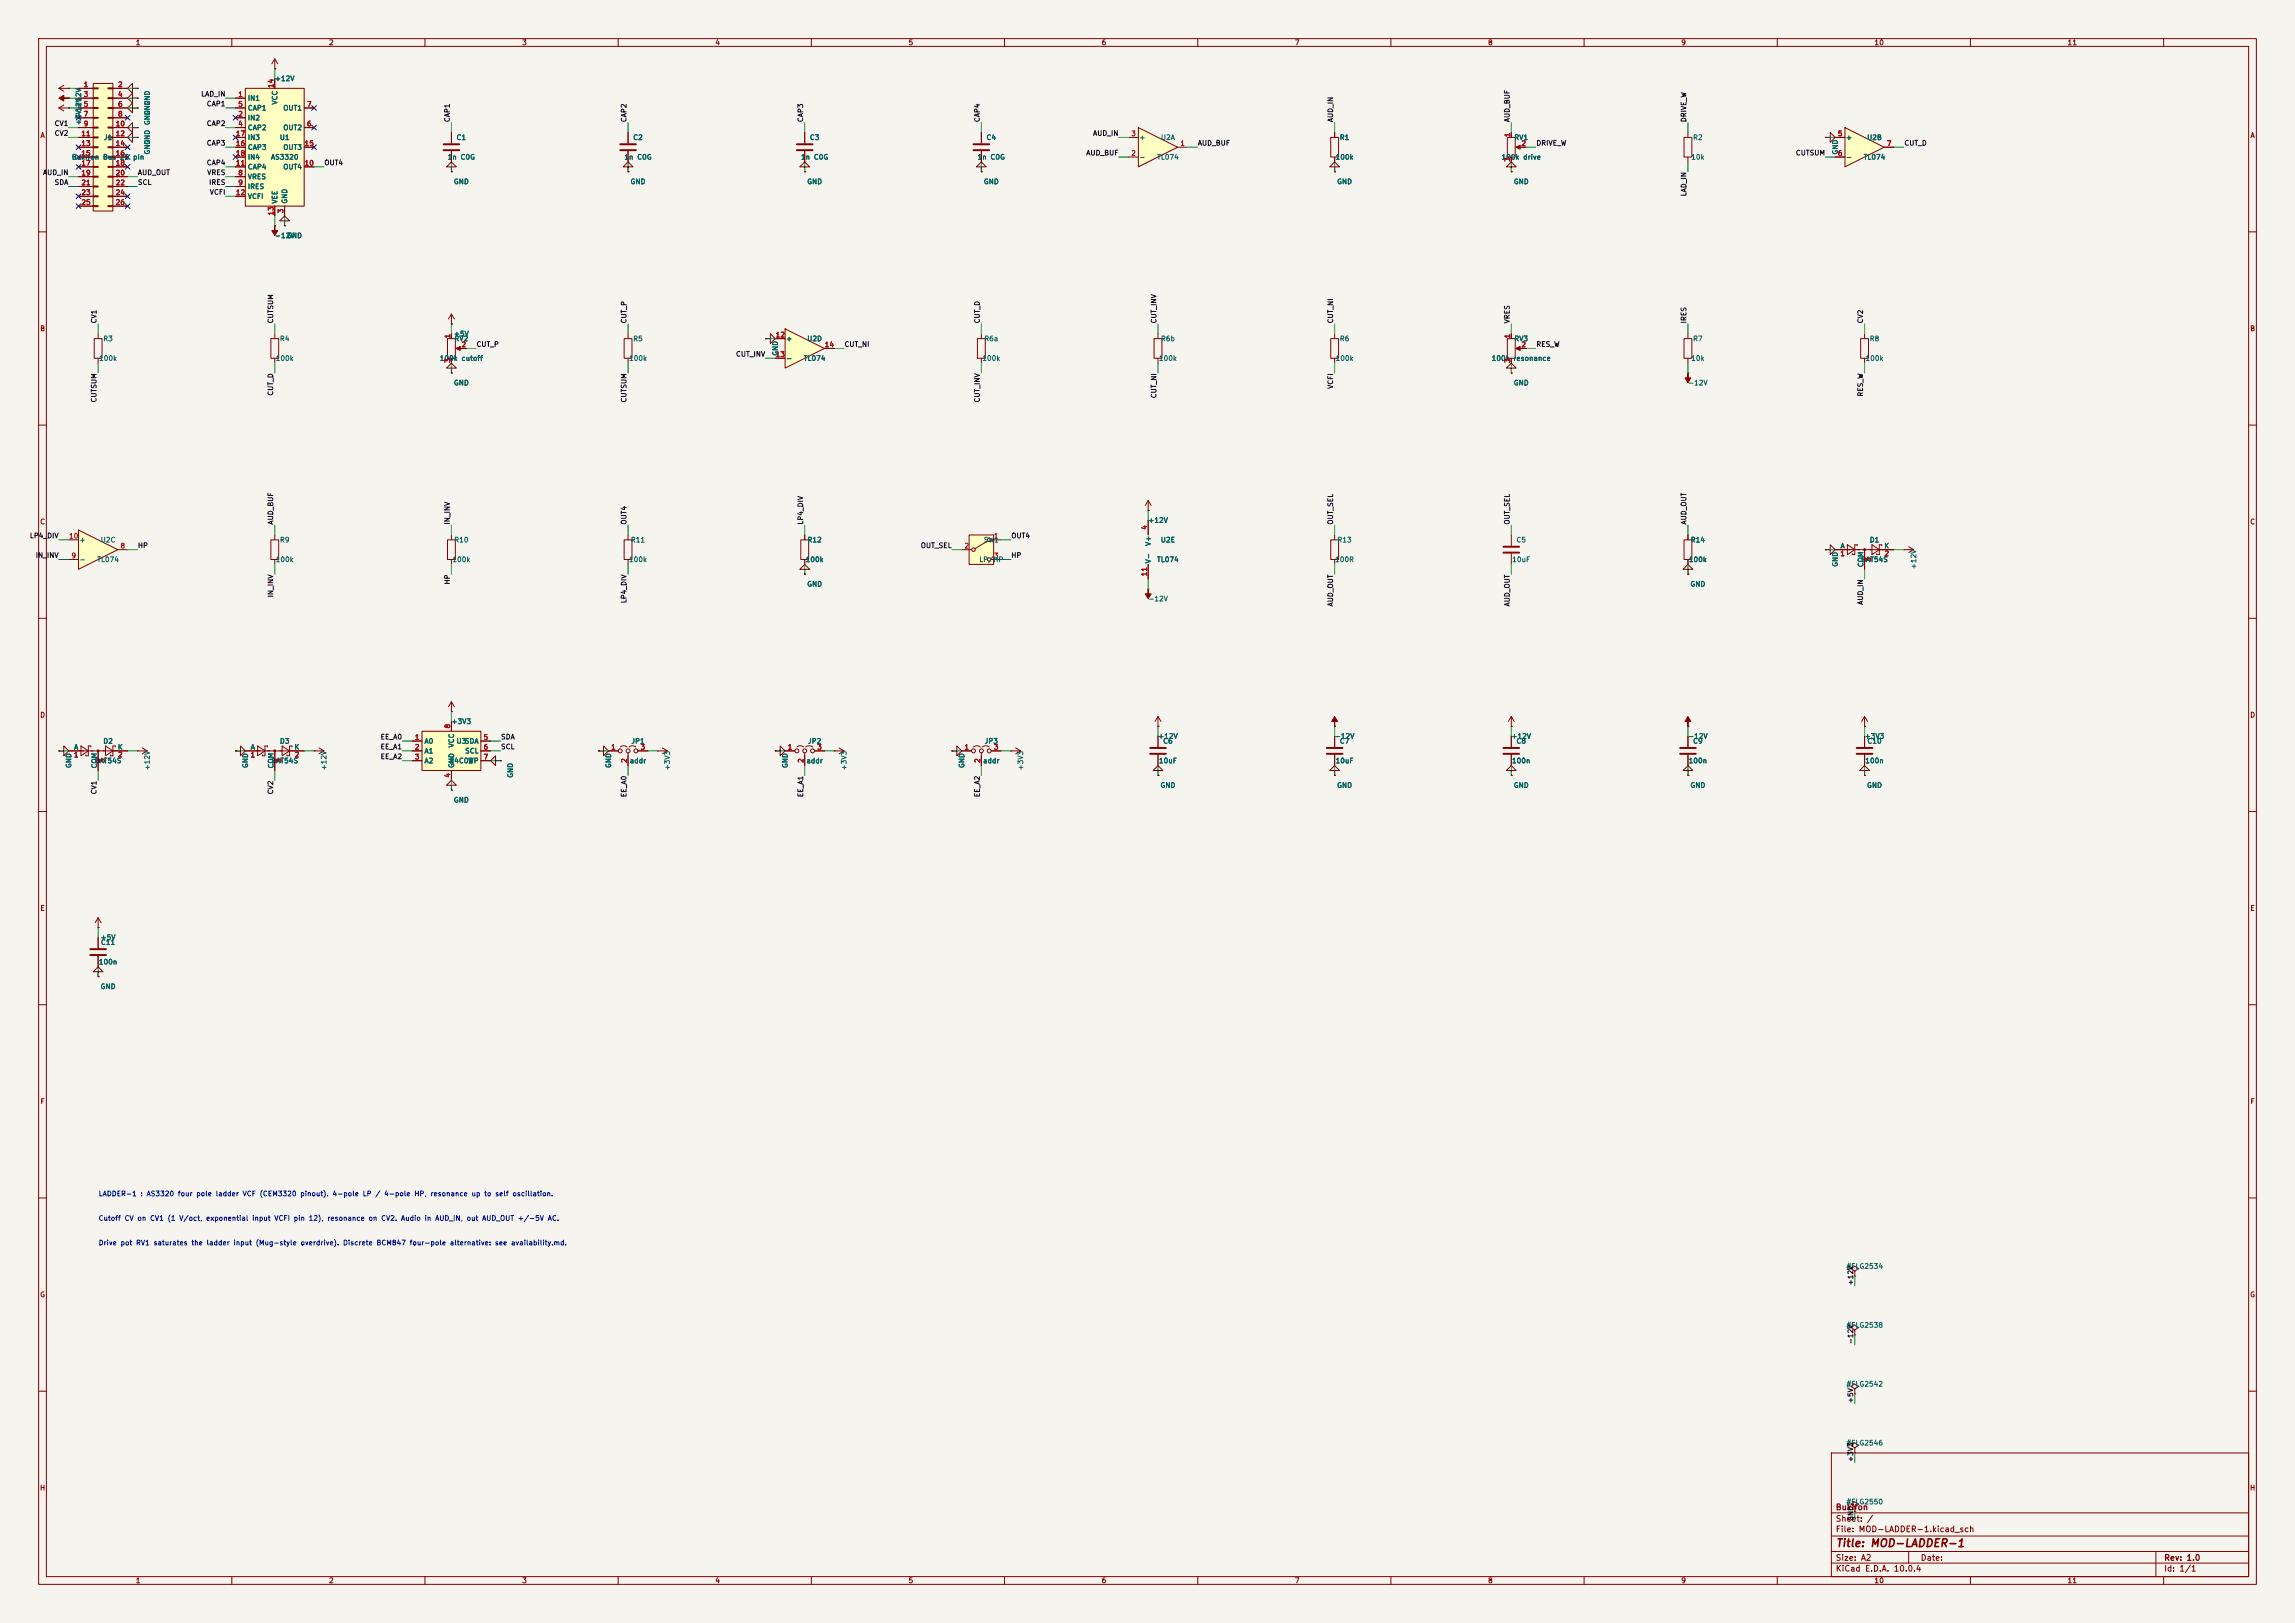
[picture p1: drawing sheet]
<svg xmlns="http://www.w3.org/2000/svg" width="594mm" height="420mm" viewBox="0 0 594 420" stroke-linecap="round" stroke-linejoin="round" font-family="sans-serif">
<defs><g id="words">
<text font-size="2" fill="#840000" x="475" y="400.8">Title: MOD-LADDER-1</text>
<g font-size="1.5" fill="#840000">
<text x="475" y="394.1">Sheet: /</text>
<text x="475" y="391.1">Bukifon</text>
<text x="475" y="396.8">File: MOD-LADDER-1.kicad_sch</text>
<text x="475" y="407">KiCad E.D.A. 10.0.4</text>
<text x="475" y="404.2">Size: A2</text>
<text x="497" y="404.2">Date:</text>
<text x="560" y="404.2">Rev: 1.0</text>
<text x="560" y="407">Id: 1/1</text>
</g>
<g font-size="1.3" fill="#840000">
<text x="35" y="12">1</text>
<text x="85" y="12">2</text>
<text x="135" y="12">3</text>
<text x="185" y="12">4</text>
<text x="235" y="12">5</text>
<text x="285" y="12">6</text>
<text x="335" y="12">7</text>
<text x="385" y="12">8</text>
<text x="435" y="12">9</text>
<text x="485" y="12">10</text>
<text x="535" y="12">11</text>
<text x="10.3" y="36">A</text>
<text x="582.3" y="36">A</text>
<text x="10.3" y="86">B</text>
<text x="582.3" y="86">B</text>
<text x="10.3" y="136">C</text>
<text x="582.3" y="136">C</text>
<text x="10.3" y="186">D</text>
<text x="582.3" y="186">D</text>
<text x="10.3" y="236">E</text>
<text x="582.3" y="236">E</text>
<text x="10.3" y="286">F</text>
<text x="582.3" y="286">F</text>
<text x="10.3" y="336">G</text>
<text x="582.3" y="336">G</text>
<text x="10.2" y="386">H</text>
<text x="582.2" y="386">H</text>
<text x="35" y="410">1</text>
<text x="85" y="410">2</text>
<text x="135" y="410">3</text>
<text x="185" y="410">4</text>
<text x="235" y="410">5</text>
<text x="285" y="410">6</text>
<text x="335" y="410">7</text>
<text x="385" y="410">8</text>
<text x="435" y="410">9</text>
<text x="485" y="410">10</text>
<text x="535" y="410">11</text>
</g>
<g font-size="1.3" fill="#a90000">
<text x="21.5" y="22.8">1</text>
<text x="30.4" y="22.8">2</text>
<text x="71.1" y="22.9" transform="rotate(-90 71.1 22.9)">14</text>
<text x="21.5" y="25.4">3</text>
<text x="21.5" y="27.9">5</text>
<text x="30.4" y="25.4">4</text>
<text x="30.4" y="27.9">6</text>
<text x="61.5" y="25.4">1</text>
<text x="61.5" y="27.9">5</text>
<text x="79.3" y="27.9">7</text>
<text x="20.9" y="35.5">11</text>
<text x="21.5" y="30.5">7</text>
<text x="21.5" y="33">9</text>
<text x="29.8" y="33">10</text>
<text x="29.8" y="35.5">12</text>
<text x="30.4" y="30.5">8</text>
<text x="60.9" y="35.5">17</text>
<text x="61.5" y="30.5">2</text>
<text x="61.5" y="33">4</text>
<text x="79.3" y="33">6</text>
<text x="292.7" y="35.5">3</text>
<text x="391.1" y="35.6" transform="rotate(-90 391.1 35.6)">1</text>
<text x="475.5" y="35.5">5</text>
<text x="20.9" y="38.1">13</text>
<text x="20.9" y="40.6">15</text>
<text x="29.8" y="38.1">14</text>
<text x="29.8" y="40.6">16</text>
<text x="60.9" y="38.1">16</text>
<text x="60.9" y="40.6">18</text>
<text x="78.7" y="38.1">15</text>
<text x="292.7" y="40.6">2</text>
<text x="305.4" y="38.1">1</text>
<text x="391.1" y="42" transform="rotate(-90 391.1 42)">3</text>
<text x="393.6" y="38.1">2</text>
<text x="475.5" y="40.6">6</text>
<text x="488.2" y="38.1">7</text>
<text x="20.9" y="43.2">17</text>
<text x="20.9" y="45.7">19</text>
<text x="29.8" y="43.2">18</text>
<text x="29.8" y="45.7">20</text>
<text x="60.9" y="43.2">11</text>
<text x="61.5" y="45.7">8</text>
<text x="78.7" y="43.2">10</text>
<text x="20.9" y="48.2">21</text>
<text x="20.9" y="50.8">23</text>
<text x="20.9" y="53.3">25</text>
<text x="29.8" y="48.2">22</text>
<text x="29.8" y="50.8">24</text>
<text x="29.8" y="53.3">26</text>
<text x="60.9" y="50.8">12</text>
<text x="61.5" y="48.2">9</text>
<text x="71.1" y="55.9" transform="rotate(-90 71.1 55.9)">13</text>
<text x="73.6" y="55.3" transform="rotate(-90 73.6 55.3)">3</text>
<text x="116.8" y="87.7" transform="rotate(-90 116.8 87.7)">1</text>
<text x="200.6" y="87.6">12</text>
<text x="391.1" y="87.7" transform="rotate(-90 391.1 87.7)">1</text>
<text x="116.8" y="94.1" transform="rotate(-90 116.8 94.1)">3</text>
<text x="119.3" y="90.1">2</text>
<text x="200.6" y="92.7">13</text>
<text x="213.3" y="90.1">14</text>
<text x="391.1" y="94.1" transform="rotate(-90 391.1 94.1)">3</text>
<text x="393.6" y="90.1">2</text>
<text x="297.2" y="137.2" transform="rotate(-90 297.2 137.2)">4</text>
<text x="17.7" y="139.7">10</text>
<text x="31" y="142.2">8</text>
<text x="249.5" y="142.2">2</text>
<text x="257.1" y="139.7">1</text>
<text x="18.3" y="144.8">9</text>
<text x="257.1" y="144.8">3</text>
<text x="297.2" y="149.3" transform="rotate(-90 297.2 149.3)">11</text>
<text x="476.2" y="144.2">1</text>
<text x="484.6" y="145.5" transform="rotate(-90 484.6 145.5)">3</text>
<text x="487.6" y="144.2">2</text>
<text x="107.2" y="191.7">1</text>
<text x="116.8" y="188.7" transform="rotate(-90 116.8 188.7)">8</text>
<text x="125" y="191.7">5</text>
<text x="19" y="196.3">1</text>
<text x="27.4" y="197.6" transform="rotate(-90 27.4 197.6)">3</text>
<text x="30.4" y="196.3">2</text>
<text x="64.7" y="196.3">1</text>
<text x="73.1" y="197.6" transform="rotate(-90 73.1 197.6)">3</text>
<text x="76.1" y="196.3">2</text>
<text x="107.2" y="194.3">2</text>
<text x="107.2" y="196.8">3</text>
<text x="125" y="194.3">6</text>
<text x="125" y="196.8">7</text>
<text x="158" y="194.3">1</text>
<text x="162.5" y="197.6" transform="rotate(-90 162.5 197.6)">2</text>
<text x="165.7" y="194.3">3</text>
<text x="203.8" y="194.3">1</text>
<text x="208.3" y="197.6" transform="rotate(-90 208.3 197.6)">2</text>
<text x="211.4" y="194.3">3</text>
<text x="249.5" y="194.3">1</text>
<text x="254" y="197.6" transform="rotate(-90 254 197.6)">2</text>
<text x="257.1" y="194.3">3</text>
<text x="116.8" y="201.4" transform="rotate(-90 116.8 201.4)">4</text>
</g>
<g font-size="1.3" fill="#006464">
<text x="71" y="21.3">+12V</text>
<text x="39.1" y="30" transform="rotate(-90 39.1 30)">GND</text>
<text x="39.1" y="27.4" transform="rotate(-90 39.1 27.4)">GND</text>
<text x="64" y="26.4">IN1</text>
<text x="64" y="28.9">CAP1</text>
<text x="72.1" y="27.2" transform="rotate(-90 72.1 27.2)">VCC</text>
<text x="73.2" y="28.9">OUT1</text>
<text x="21.3" y="32.5" transform="rotate(-90 21.3 32.5)">+5V +12V</text>
<text x="21.3" y="30.6" transform="rotate(-90 21.3 30.6)">-12V</text>
<text x="39.1" y="32.5" transform="rotate(-90 39.1 32.5)">GND</text>
<text x="64" y="31.5">IN2</text>
<text x="64" y="34">CAP2</text>
<text x="73.2" y="34">OUT2</text>
<text x="18.5" y="41.6">Bukifon Bus 26 pin</text>
<text x="26.7" y="36.5">J1</text>
<text x="39.1" y="40.1" transform="rotate(-90 39.1 40.1)">GND</text>
<text x="39.1" y="37.6" transform="rotate(-90 39.1 37.6)">GND</text>
<text x="64" y="39.1">CAP3</text>
<text x="64" y="36.5">IN3</text>
<text x="64" y="41.6">IN4</text>
<text x="70" y="41.6">AS3320</text>
<text x="72.3" y="36.5">U1</text>
<text x="73.2" y="39.1">OUT3</text>
<text x="115.7" y="41.6">1n C0G</text>
<text x="118" y="36.5">C1</text>
<text x="161.5" y="41.6">1n C0G</text>
<text x="163.8" y="36.5">C2</text>
<text x="207.2" y="41.6">1n C0G</text>
<text x="209.5" y="36.5">C3</text>
<text x="252.9" y="41.6">1n C0G</text>
<text x="255.2" y="36.5">C4</text>
<text x="294.8" y="41.6">-</text>
<text x="294.8" y="36.5">+</text>
<text x="299.3" y="41.6">TL074</text>
<text x="300.3" y="36.5">U2A</text>
<text x="345.6" y="41.6">100k</text>
<text x="346.6" y="36.5">R1</text>
<text x="388.5" y="41.6">100k drive</text>
<text x="391.8" y="36.5">RV1</text>
<text x="437.6" y="41.6">10k</text>
<text x="438.1" y="36.5">R2</text>
<text x="476" y="40.1" transform="rotate(-90 476 40.1)">GND</text>
<text x="477.6" y="36.5">+</text>
<text x="477.6" y="41.6">-</text>
<text x="482.2" y="41.6">TL074</text>
<text x="483.1" y="36.5">U2B</text>
<text x="64" y="46.7">VRES</text>
<text x="64" y="44.2">CAP4</text>
<text x="73.2" y="44.2">OUT4</text>
<text x="117.3" y="48">GND</text>
<text x="163.1" y="48">GND</text>
<text x="208.8" y="48">GND</text>
<text x="254.5" y="48">GND</text>
<text x="345.9" y="48">GND</text>
<text x="391.7" y="48">GND</text>
<text x="64" y="49.2">IRES</text>
<text x="64" y="51.8">VCFI</text>
<text x="72.1" y="52.8" transform="rotate(-90 72.1 52.8)">VEE</text>
<text x="74.6" y="52.8" transform="rotate(-90 74.6 52.8)">GND</text>
<text x="71" y="61.9">-12V</text>
<text x="74.2" y="61.9">GND</text>
<text x="26.6" y="88.6">R3</text>
<text x="72.3" y="88.6">R4</text>
<text x="117.3" y="87.3">+5V</text>
<text x="117.5" y="88.6">RV2</text>
<text x="163.8" y="88.6">R5</text>
<text x="203.3" y="88.6">+</text>
<text x="208.8" y="88.6">U2D</text>
<text x="254.6" y="88.6">R6a</text>
<text x="300.3" y="88.6">R6b</text>
<text x="346.6" y="88.6">R6</text>
<text x="391.8" y="88.6">RV3</text>
<text x="438.1" y="88.6">R7</text>
<text x="483.8" y="88.6">R8</text>
<text x="25.5" y="93.7">100k</text>
<text x="71.2" y="93.7">100k</text>
<text x="113.7" y="93.7">100k cutoff</text>
<text x="162.7" y="93.7">100k</text>
<text x="201.6" y="92.2" transform="rotate(-90 201.6 92.2)">GND</text>
<text x="203.3" y="93.7">-</text>
<text x="207.9" y="93.7">TL074</text>
<text x="254.1" y="93.7">100k</text>
<text x="299.8" y="93.7">100k</text>
<text x="345.6" y="93.7">100k</text>
<text x="385.9" y="93.7">100k resonance</text>
<text x="437.6" y="93.7">10k</text>
<text x="482.7" y="93.7">100k</text>
<text x="117.3" y="100">GND</text>
<text x="391.7" y="100">GND</text>
<text x="436.8" y="100">-12V</text>
<text x="297.1" y="135.6">+12V</text>
<text x="20.4" y="140.7">+</text>
<text x="25.9" y="140.7">U2C</text>
<text x="72.3" y="140.7">R9</text>
<text x="117.4" y="140.7">R10</text>
<text x="163.2" y="140.7">R11</text>
<text x="208.9" y="140.7">R12</text>
<text x="254.5" y="140.7">SW1</text>
<text x="298.2" y="141.4" transform="rotate(-90 298.2 141.4)">V+</text>
<text x="300.3" y="140.7">U2E</text>
<text x="346" y="140.7">R13</text>
<text x="392.4" y="140.7">C5</text>
<text x="437.5" y="140.7">R14</text>
<text x="476.2" y="142.2">A</text>
<text x="483.8" y="140.7">D1</text>
<text x="487.6" y="142.2">K</text>
<text x="20.4" y="145.8">-</text>
<text x="25" y="145.8">TL074</text>
<text x="71.2" y="145.8">100k</text>
<text x="117" y="145.8">100k</text>
<text x="162.7" y="145.8">100k</text>
<text x="208.4" y="145.8">100k</text>
<text x="253.3" y="145.8">LP/HP</text>
<text x="298.2" y="145.9" transform="rotate(-90 298.2 145.9)">V-</text>
<text x="299.3" y="145.8">TL074</text>
<text x="345.4" y="145.8">100R</text>
<text x="391.3" y="145.8">10uF</text>
<text x="437" y="145.8">100k</text>
<text x="476" y="146.8" transform="rotate(-90 476 146.8)">GND</text>
<text x="481.6" y="145.8">BAT54S</text>
<text x="482.6" y="146.9" transform="rotate(-90 482.6 146.9)">COM</text>
<text x="496.3" y="147.4" transform="rotate(-90 496.3 147.4)">+12V</text>
<text x="208.8" y="152.1">GND</text>
<text x="297.1" y="155.9">-12V</text>
<text x="437.4" y="152.1">GND</text>
<text x="116.7" y="187.7">+3V3</text>
<text x="299.6" y="191.5">+12V</text>
<text x="345.3" y="191.5">-12V</text>
<text x="391.1" y="191.5">+12V</text>
<text x="436.8" y="191.5">-12V</text>
<text x="482.5" y="191.5">+3V3</text>
<text x="19" y="194.3">A</text>
<text x="24.4" y="197.8">BAT54S</text>
<text x="26.6" y="192.7">D2</text>
<text x="30.4" y="194.3">K</text>
<text x="64.8" y="194.3">A</text>
<text x="70.1" y="197.8">BAT54S</text>
<text x="72.3" y="192.7">D3</text>
<text x="76.1" y="194.3">K</text>
<text x="109.7" y="192.7">A0</text>
<text x="109.7" y="195.3">A1</text>
<text x="109.7" y="197.8">A2</text>
<text x="116.2" y="197.8">24C02</text>
<text x="117.8" y="193.6" transform="rotate(-90 117.8 193.6)">VCC</text>
<text x="118" y="192.7">U3SDA</text>
<text x="120.2" y="195.3">SCL</text>
<text x="121" y="197.8">WP</text>
<text x="162.9" y="197.8">addr</text>
<text x="163.3" y="192.7">JP1</text>
<text x="208.6" y="197.8">addr</text>
<text x="209" y="192.7">JP2</text>
<text x="254.3" y="197.8">addr</text>
<text x="254.7" y="192.7">JP3</text>
<text x="299.8" y="197.8">10uF</text>
<text x="300.9" y="192.7">C6</text>
<text x="345.6" y="197.8">10uF</text>
<text x="346.6" y="192.7">C7</text>
<text x="391.2" y="197.8">100n</text>
<text x="392.4" y="192.7">C8</text>
<text x="436.9" y="197.8">100n</text>
<text x="438.1" y="192.7">C9</text>
<text x="482.6" y="197.8">100n</text>
<text x="483.2" y="192.7">C10</text>
<text x="18.8" y="198.9" transform="rotate(-90 18.8 198.9)">GND</text>
<text x="25.4" y="199" transform="rotate(-90 25.4 199)">COM</text>
<text x="39.1" y="199.5" transform="rotate(-90 39.1 199.5)">+12V</text>
<text x="64.5" y="198.9" transform="rotate(-90 64.5 198.9)">GND</text>
<text x="71.1" y="199" transform="rotate(-90 71.1 199)">COM</text>
<text x="84.8" y="199.5" transform="rotate(-90 84.8 199.5)">+12V</text>
<text x="117.8" y="198.9" transform="rotate(-90 117.8 198.9)">GND</text>
<text x="133.1" y="201.4" transform="rotate(-90 133.1 201.4)">GND</text>
<text x="158.5" y="198.9" transform="rotate(-90 158.5 198.9)">GND</text>
<text x="173.7" y="199.5" transform="rotate(-90 173.7 199.5)">+3V3</text>
<text x="204.2" y="198.9" transform="rotate(-90 204.2 198.9)">GND</text>
<text x="219.4" y="199.5" transform="rotate(-90 219.4 199.5)">+3V3</text>
<text x="249.9" y="198.9" transform="rotate(-90 249.9 198.9)">GND</text>
<text x="265.1" y="199.5" transform="rotate(-90 265.1 199.5)">+3V3</text>
<text x="117.3" y="208">GND</text>
<text x="300.2" y="204.2">GND</text>
<text x="345.9" y="204.2">GND</text>
<text x="391.7" y="204.2">GND</text>
<text x="437.4" y="204.2">GND</text>
<text x="483.1" y="204.2">GND</text>
<text x="25.9" y="243.5">+5V</text>
<text x="26" y="244.8">C11</text>
<text x="25.4" y="249.9">100n</text>
<text x="25.9" y="256.2">GND</text>
<text x="477.8" y="328.6">#FLG2534</text>
<text x="477.8" y="343.9">#FLG2538</text>
<text x="477.8" y="359.1">#FLG2542</text>
<text x="477.8" y="374.4">#FLG2546</text>
<text x="477.8" y="389.6">#FLG2550</text>
</g>
<g font-size="1.3" fill="#0f0f0f">
<text x="51.9" y="25.3">LAD_IN</text>
<text x="53.4" y="27.8">CAP1</text>
<text x="14" y="32.9">CV1</text>
<text x="14" y="35.4">CV2</text>
<text x="53.4" y="32.9">CAP2</text>
<text x="116.7" y="31.8" transform="rotate(-90 116.7 31.8)">CAP1</text>
<text x="162.4" y="31.8" transform="rotate(-90 162.4 31.8)">CAP2</text>
<text x="208.2" y="31.8" transform="rotate(-90 208.2 31.8)">CAP3</text>
<text x="253.9" y="31.8" transform="rotate(-90 253.9 31.8)">CAP4</text>
<text x="282.8" y="35.4">AUD_IN</text>
<text x="345.3" y="31.8" transform="rotate(-90 345.3 31.8)">AUD_IN</text>
<text x="391" y="31.8" transform="rotate(-90 391 31.8)">AUD_BUF</text>
<text x="436.8" y="31.8" transform="rotate(-90 436.8 31.8)">DRIVE_W</text>
<text x="53.4" y="38">CAP3</text>
<text x="281" y="40.5">AUD_BUF</text>
<text x="309.9" y="38">AUD_BUF</text>
<text x="397.5" y="38">DRIVE_W</text>
<text x="464.7" y="40.5">CUTSUM</text>
<text x="492.8" y="38">CUT_D</text>
<text x="11" y="45.6">AUD_IN</text>
<text x="35.6" y="45.6">AUD_OUT</text>
<text x="53.4" y="43.1">CAP4</text>
<text x="53.5" y="45.6">VRES</text>
<text x="83.8" y="43.1">OUT4</text>
<text x="14" y="48.1">SDA</text>
<text x="35.6" y="48.1">SCL</text>
<text x="54" y="48.1">IRES</text>
<text x="54.2" y="50.7">VCFI</text>
<text x="436.8" y="50.9" transform="rotate(-90 436.8 50.9)">LAD_IN</text>
<text x="25.3" y="83.8" transform="rotate(-90 25.3 83.8)">CV1</text>
<text x="71" y="83.8" transform="rotate(-90 71 83.8)">CUTSUM</text>
<text x="162.4" y="83.8" transform="rotate(-90 162.4 83.8)">CUT_P</text>
<text x="253.9" y="83.8" transform="rotate(-90 253.9 83.8)">CUT_D</text>
<text x="299.6" y="83.8" transform="rotate(-90 299.6 83.8)">CUT_INV</text>
<text x="345.3" y="83.8" transform="rotate(-90 345.3 83.8)">CUT_NI</text>
<text x="391" y="83.8" transform="rotate(-90 391 83.8)">VRES</text>
<text x="436.8" y="83.8" transform="rotate(-90 436.8 83.8)">IRES</text>
<text x="482.5" y="83.8" transform="rotate(-90 482.5 83.8)">CV2</text>
<text x="123.2" y="90">CUT_P</text>
<text x="190.4" y="92.6">CUT_INV</text>
<text x="218.4" y="90">CUT_NI</text>
<text x="397.5" y="90">RES_W</text>
<text x="345.3" y="100.8" transform="rotate(-90 345.3 100.8)">VCFI</text>
<text x="25.3" y="104.3" transform="rotate(-90 25.3 104.3)">CUTSUM</text>
<text x="71" y="102.5" transform="rotate(-90 71 102.5)">CUT_D</text>
<text x="162.4" y="104.3" transform="rotate(-90 162.4 104.3)">CUTSUM</text>
<text x="253.9" y="104.3" transform="rotate(-90 253.9 104.3)">CUT_INV</text>
<text x="299.6" y="103.2" transform="rotate(-90 299.6 103.2)">CUT_NI</text>
<text x="482.5" y="102.8" transform="rotate(-90 482.5 102.8)">RES_W</text>
<text x="71" y="135.9" transform="rotate(-90 71 135.9)">AUD_BUF</text>
<text x="116.7" y="135.9" transform="rotate(-90 116.7 135.9)">IN_INV</text>
<text x="162.4" y="135.9" transform="rotate(-90 162.4 135.9)">OUT4</text>
<text x="208.2" y="135.9" transform="rotate(-90 208.2 135.9)">LP4_DIV</text>
<text x="345.3" y="135.9" transform="rotate(-90 345.3 135.9)">OUT_SEL</text>
<text x="391" y="135.9" transform="rotate(-90 391 135.9)">OUT_SEL</text>
<text x="436.8" y="135.9" transform="rotate(-90 436.8 135.9)">AUD_OUT</text>
<text x="7.6" y="139.6">LP4_DIV</text>
<text x="35.6" y="142.1">HP</text>
<text x="238.2" y="142.1">OUT_SEL</text>
<text x="261.6" y="139.6">OUT4</text>
<text x="9.1" y="144.7">IN_INV</text>
<text x="261.6" y="144.7">HP</text>
<text x="71" y="154.7" transform="rotate(-90 71 154.7)">IN_INV</text>
<text x="116.7" y="151.4" transform="rotate(-90 116.7 151.4)">HP</text>
<text x="162.4" y="156.2" transform="rotate(-90 162.4 156.2)">LP4_DIV</text>
<text x="345.3" y="157.1" transform="rotate(-90 345.3 157.1)">AUD_OUT</text>
<text x="391" y="157.1" transform="rotate(-90 391 157.1)">AUD_OUT</text>
<text x="482.5" y="156.7" transform="rotate(-90 482.5 156.7)">AUD_IN</text>
<text x="98.4" y="191.6">EE_A0</text>
<text x="129.5" y="191.6">SDA</text>
<text x="98.4" y="194.2">EE_A1</text>
<text x="98.4" y="196.7">EE_A2</text>
<text x="129.5" y="194.2">SCL</text>
<text x="25.3" y="205.7" transform="rotate(-90 25.3 205.7)">CV1</text>
<text x="71" y="205.7" transform="rotate(-90 71 205.7)">CV2</text>
<text x="162.4" y="206.4" transform="rotate(-90 162.4 206.4)">EE_A0</text>
<text x="208.2" y="206.4" transform="rotate(-90 208.2 206.4)">EE_A1</text>
<text x="253.9" y="206.4" transform="rotate(-90 253.9 206.4)">EE_A2</text>
<text x="479.9" y="332.7" transform="rotate(-90 479.9 332.7)">+12V</text>
<text x="479.9" y="348" transform="rotate(-90 479.9 348)">-12V</text>
<text x="479.9" y="363.2" transform="rotate(-90 479.9 363.2)">+5V</text>
<text x="479.9" y="378.5" transform="rotate(-90 479.9 378.5)">+3V3</text>
<text x="479.9" y="393.7" transform="rotate(-90 479.9 393.7)">GND</text>
</g>
<g font-size="1.3" fill="#0000c2">
<text x="25.4" y="309.9">LADDER-1 : AS3320 four pole ladder VCF (CEM3320 pinout). 4-pole LP / 4-pole HP, resonance up to self oscillation.</text>
<text x="25.4" y="316.2">Cutoff CV on CV1 (1 V/oct, exponential input VCFI pin 12), resonance on CV2. Audio in AUD_IN, out AUD_OUT +/-5V AC.</text>
<text x="25.4" y="322.6">Drive pot RV1 saturates the ladder input (Mug-style overdrive). Discrete BCM847 four-pole alternative: see availability.md.</text>
</g>
</g></defs>
<path d="M0 0h594v420h-594z" fill="#f5f4ef" stroke="#f5f4ef" stroke-width=".26"/>
<g fill="none" stroke="#840000" stroke-width=".26">
<path d="M10 10h574v400h-574zM12 12h570v396h-570zM60 10v2M110 10v2M160 10v2M210 10v2M260 10v2M310 10v2M360 10v2M410 10v2M460 10v2M510 10v2"/>
<path d="M560 10v2M34.3 35.6v-1.3l-1.3 1.3 1.3 1.2v-1.2h1.3M35.6 35.6h.1M10 60h2M582 60h2M253 87.6h2v5.1h-2zM254 86.4v1.2M254 92.7v1.3M10 110h2M582 110h2M10 160h2M582 160h2"/>
<path d="M63.5 194.3h15.2M66.7 193l1.9 1.3-1.9 1.3zM69.2 193.3v-.3h-.6v2.6h-.7v-.3M71.1 194.3v5.1M73 193l1.9 1.3-1.9 1.3zM75.6 193.3v-.3h-.7v2.6h-.6v-.3M154.9 194.3h1.3v-1.3l1.3 1.3-1.3 1.3v-1.3M154.9 194.3h.1M10 210h2M582 210h2M25.4 237.5l-.8 1.3M25.4 237.5l.8 1.3"/>
<path d="M25.4 237.5v2.5M25.4 240h.1M10 260h2M582 260h2M10 310h2M582 310h2M10 360h2M474 376h108v32h-108zM582 360h2M474 397.5h108M474 391.5h108M480.1 389.9l1-.6-1-.7-1.1 .7 1.1 .6v1.3"/>
<path d="M480.1 391.2h.1M60 408v2M110 408v2M160 408v2M210 408v2M260 408v2M310 408v2M360 408v2M410 408v2M460 408v2M474 404.5h108M474 401.5h108"/>
<path d="M494 401.5v3M510 408v2M558 401.5v6.5M560 408v2"/>
</g>
<circle cx="71.1" cy="194.3" r=".25" fill="#840000" stroke="#840000" stroke-width=".26"/>
<path d="M250.8 138.4h6.4v7.7h-6.4z" fill="#ffffc2"/>
<g fill="none" stroke="#840000" stroke-width=".26">
<path d="M71.1 17.8h.1M71.1 15.2l-.7 1.3M71.1 15.2l.8 1.3M71.1 15.2v2.6M34.3 25.4v-1.3l-1.3 1.3 1.3 1.3v-1.3h1.3M34.3 27.9v-1.2l-1.3 1.2 1.3 1.3v-1.3h1.3M35.6 25.4h.1M35.6 27.9h.1M298.7 87.6h2v5.1h-2zM299.7 86.4v1.2M299.7 92.7v1.3M390.1 87.6h2.1v5.1h-2.1z"/>
<path d="M391.2 95.3h1.2l-1.2-1.3-1.3 1.3h1.3v1.2M391.2 96.5h.1M391.2 86.4v1.2M391.2 92.7v1.3M392.7 90.2h2.3M161.5 139.7h2.1v5.1h-2.1zM162.6 138.4v1.3M207.3 139.7h2v5.1h-2zM208.3 138.4v1.3M250.8 138.4h6.4v7.7h-6.4zM255.7 140l-3.4 2M256.5 139.7h2.6"/>
<path d="M297.2 132.1h.1M297.2 129.5l-.8 1.3M297.2 129.5l.7 1.3M297.2 129.5v2.6M297.2 134.6v3.8M162.6 144.8v1.3M208.3 147.3h1.2l-1.2-1.2-1.3 1.2h1.3v1.3M208.3 148.6h.1M208.3 144.8v1.3M248.9 142.2h2.6M256.5 144.8h2.6M297.2 152.4h.1"/>
<path d="M297.2 146.1v3.8M128.3 196.9v-1.3l-1.3 1.3 1.3 1.2v-1.2h1.2M129.5 196.9h.1M200.7 194.3h1.2v-1.3l1.3 1.3-1.3 1.3v-1.3M200.7 194.3h.1M203.2 194.3h2.5M206.2 193.3a1.44 1.44 0 0 1 1.8 0M208.3 194.8v3.3M208.5 193.3a1.44 1.44 0 0 1 1.8 0M210.8 194.3h2.6M215.9 194.3h.1M215.9 194.3h2.5"/>
<path d="M217.2 193.5l1.2 .8M218.4 194.3l-1.2 .8M246.4 194.3h1.2v-1.3l1.3 1.3-1.3 1.3v-1.3M246.4 194.3h.1M248.9 194.3h2.6M252 193.3a1.44 1.44 0 0 1 1.7 0M254 194.8v3.3M254.3 193.3a1.44 1.44 0 0 1 1.7 0M256.5 194.3h2.6M261.6 194.3h.1M261.6 194.3h2.6M262.9 193.5l1.3 .8"/>
<path d="M264.2 194.3l-1.3 .8M299.7 188h.1M299.7 199.4h1.3l-1.3-1.3-1.3 1.3h1.3v1.3M299.7 185.4v2.6M299.7 190.5v2.8M299.7 195.3v2.8M299.7 185.4l-.7 1.3M299.7 185.4l.8 1.3M391.2 199.4h1.2l-1.2-1.3-1.3 1.3h1.3v1.3M391.2 188h.1M391.2 185.4v2.6M391.2 185.4l-.8 1.3"/>
<path d="M391.2 185.4l.7 1.3M299.7 200.7h.1M391.2 200.7h.1"/>
<circle cx="256" cy="139.7" r=".46"/>
<circle cx="252" cy="142.2" r=".46"/>
<circle cx="256" cy="144.8" r=".46"/>
<circle cx="206.2" cy="194.3" r=".51"/>
<circle cx="208.3" cy="194.3" r=".51"/>
<circle cx="210.3" cy="194.3" r=".51"/>
<circle cx="252" cy="194.3" r=".51"/>
<circle cx="254" cy="194.3" r=".51"/>
<circle cx="256" cy="194.3" r=".51"/>
</g>
<path d="M297.7 193.5h4.1M297.7 195.1h4.1" fill="none" stroke="#840000" stroke-width=".51"/>
<g fill="#840000" stroke="#840000" stroke-width=".26">
<path d="M297.2 152.4v1.3h.7l-.7 1.2-.8-1.2h.8z"/>
<path d="M392.3 90.2l1.1-.5v1z"/>
</g>
<path d="M63.5 22.9h15.2v30.4h-15.2z" fill="#ffffc2"/>
<g fill="none" stroke="#840000" stroke-width=".26">
<path d="M15.2 27.9h2.6M15.2 27.9l1.3 .8M15.2 22.9l1.3 .7M15.2 22.9h2.6M16.5 27.2l-1.3 .7M16.5 22.1l-1.3 .8M17.8 27.9h.1M17.8 25.4h.1M17.8 22.9h.1M61 25.4h2.5M61 30.5h2.5M61 33h2.5"/>
<path d="M61 27.9h2.5M61 38.1h2.5M61 35.6h2.5M63.5 22.9h15.2v30.4h-15.2zM71.1 20.3v2.6M78.7 33h2.6M78.7 27.9h2.6M78.7 38.1h2.6M61 45.7h2.5M61 48.3h2.5M61 43.2h2.5M61 50.8h2.5"/>
<path d="M61 40.6h2.5M71.1 53.3v2.6M73.7 53.3v2.6M78.7 43.2h2.6M170.2 194.3h.1M170.2 194.3h2.5M171.4 193.5l1.3 .8M172.7 194.3l-1.3 .8"/>
</g>
<path d="M15.2 25.4l1.3-.8v.8h1.3h-1.3v.8z" fill="#840000" stroke="#840000" stroke-width=".26"/>
<path d="M24.1 21.6h5.1v33h-5.1z" fill="#ffffc2"/>
<g fill="none" stroke="#840000" stroke-width=".26">
<path d="M20.3 22.9h3.8M20.3 25.4h3.8M20.3 27.9h3.8M20.3 30.5h3.8M20.3 33h3.8M20.3 35.6h3.8M20.3 38.1h3.8M24.1 21.6h5.1v33h-5.1zM24.1 22.7h1.3v.3h-1.3zM24.1 25.3h1.3v.2h-1.3zM24.1 27.8h1.3v.3h-1.3zM24.1 30.4h1.3v.2h-1.3z"/>
<path d="M24.1 32.9h1.3v.2h-1.3zM24.1 35.4h1.3v.3h-1.3zM24.1 38h1.3v.2h-1.3zM27.9 22.7h1.3v.3h-1.3zM27.9 25.3h1.3v.2h-1.3zM27.9 27.8h1.3v.3h-1.3zM27.9 30.4h1.3v.2h-1.3zM27.9 32.9h1.3v.2h-1.3zM27.9 35.4h1.3v.3h-1.3zM27.9 38h1.3v.2h-1.3zM29.2 22.9h3.8M29.2 25.4h3.8"/>
<path d="M29.2 27.9h3.8M29.2 30.5h3.8M29.2 33h3.8M29.2 35.6h3.8M29.2 38.1h3.8M116.8 34.3v2.8M116.8 39.1v2.8M208.3 34.3v2.8M208.3 39.1v2.8M344.4 35.6h2.1v5h-2.1zM345.4 34.3v1.3M20.3 40.6h3.8"/>
<path d="M20.3 43.2h3.8M20.3 45.7h3.8M20.3 48.3h3.8M20.3 50.8h3.8M20.3 53.3h3.8M24.1 40.5h1.3v.3h-1.3zM24.1 43.1h1.3v.2h-1.3zM24.1 45.6h1.3v.2h-1.3zM24.1 48.1h1.3v.3h-1.3zM24.1 50.7h1.3v.2h-1.3zM24.1 53.2h1.3v.3h-1.3zM27.9 40.5h1.3v.3h-1.3z"/>
<path d="M27.9 43.1h1.3v.2h-1.3zM27.9 45.6h1.3v.2h-1.3zM27.9 48.1h1.3v.3h-1.3zM27.9 50.7h1.3v.2h-1.3zM27.9 53.2h1.3v.3h-1.3zM29.2 40.6h3.8M29.2 43.2h3.8M29.2 45.7h3.8M29.2 48.3h3.8M29.2 50.8h3.8M29.2 53.3h3.8M71.1 58.4h.1"/>
<path d="M73.7 57.2h1.2l-1.2-1.3-1.3 1.3h1.3v1.2M73.7 58.4h.1M116.8 43.2h1.3l-1.3-1.3-1.2 1.3h1.2v1.3M116.8 44.5h.1M208.3 43.2h1.2l-1.2-1.3-1.3 1.3h1.3v1.3M208.3 44.5h.1M345.4 43.2h1.3l-1.3-1.3-1.2 1.3h1.2v1.3M345.4 44.5h.1M345.4 40.6v1.3M70.1 87.6h2v5.1h-2zM71.1 86.4v1.2M71.1 92.7v1.3"/>
<path d="M115.8 87.6h2.1v5.1h-2.1zM116.8 83.8h.1M116.8 95.3h1.3l-1.3-1.3-1.2 1.3h1.2v1.2M116.8 96.5h.1M116.8 81.3v2.5M116.8 86.4v1.2M116.8 92.7v1.3M116.8 81.3l-.7 1.3M116.8 81.3l.8 1.3M118.4 90.2h2.2M198.1 87.6h1.3v-1.2l1.3 1.2-1.3 1.3v-1.3M198.1 87.6h.1"/>
<path d="M344.4 139.7h2.1v5.1h-2.1zM345.4 138.4v1.3M391.2 138.4v2.8M345.4 144.8v1.3M391.2 143.3v2.8M391.2 190.5v2.8M391.2 195.3v2.8"/>
</g>
<g fill="#840000" stroke="#840000" stroke-width=".26">
<path d="M71.1 58.4v1.3h.8l-.8 1.3-.7-1.3h.7z"/>
<path d="M118 90.2l1.1-.5v1z"/>
</g>
<path d="M114.8 37.3h4.1M114.8 38.9h4.1M206.2 37.3h4.1M206.2 38.9h4.1M389.1 141.5h4.1M389.1 143h4.1M389.1 193.5h4.1M389.1 195.1h4.1" fill="none" stroke="#840000" stroke-width=".51"/>
<path d="M203.2 85.1l10.2 5.1-10.2 5.1z" fill="#ffffc2"/>
<g fill="none" stroke="#840000" stroke-width=".26">
<path d="M254 34.3v2.8M254 39.1v2.8M254 43.2h1.3l-1.3-1.3-1.3 1.3h1.3v1.3M254 44.5h.1M24.4 87.6h2v5.1h-2zM25.4 86.4v1.2M25.4 92.7v1.3M161.5 87.6h2.1v5.1h-2.1zM162.6 86.4v1.2M162.6 92.7v1.3M200.7 87.6h2.5M200.7 92.7h2.5"/>
<path d="M203.2 85.1l10.2 5.1-10.2 5.1zM213.4 90.2h2.5"/>
</g>
<path d="M252 37.3h4M252 38.9h4" fill="none" stroke="#840000" stroke-width=".51"/>
<path d="M20.3 137.2l10.2 5-10.2 5.1z" fill="#ffffc2"/>
<g fill="none" stroke="#840000" stroke-width=".26">
<path d="M390.1 35.6h2.1v5h-2.1zM391.2 34.3v1.3M392.7 38.1h2.3M391.2 43.2h1.2l-1.2-1.3-1.3 1.3h1.3v1.3M391.2 44.5h.1M391.2 40.6v1.3M344.4 87.6h2.1v5.1h-2.1zM345.4 86.4v1.2M345.4 92.7v1.3M17.8 139.7h2.5M20.3 137.2l10.2 5-10.2 5.1zM17.8 144.8h2.5"/>
<path d="M30.5 142.2h2.5M345.4 188h.1"/>
</g>
<g fill="#840000" stroke="#840000" stroke-width=".26">
<path d="M392.3 38.1l1.1-.5v1z"/>
<path d="M345.4 185.4l.8 1.3h-.8v1.3v-1.3h-.7z"/>
</g>
<path d="M294.6 33l10.2 5.1-10.2 5.1z" fill="#ffffc2"/>
<g fill="none" stroke="#840000" stroke-width=".26">
<path d="M162.6 34.3v2.8M162.6 39.1v2.8M292.1 35.6h2.5M294.6 33l10.2 5.1-10.2 5.1zM304.8 38.1h2.5M162.6 43.2h1.2l-1.2-1.3-1.3 1.3h1.3v1.3M162.6 44.5h.1M292.1 40.6h2.5M436.9 96.5h.1M70.1 139.7h2v5.1h-2zM71.1 138.4v1.3M71.1 144.8v1.3"/>
<path d="M472.4 142.2h1.3v-1.2l1.3 1.2-1.3 1.3v-1.3M472.4 142.2h.1M475 142.2h15.2M478.2 141l1.9 1.2-1.9 1.3zM480.7 141.2v-.2h-.6v2.5h-.7v-.2M482.6 142.2v5.1M484.5 141l1.9 1.2-1.9 1.3zM487 141.2v-.2h-.6v2.5h-.6v-.2M345.4 199.4h1.3l-1.3-1.3-1.2 1.3h1.2v1.3M345.4 190.5v2.8M345.4 195.3v2.8M345.4 200.7h.1"/>
</g>
<path d="M160.5 37.3h4.1M160.5 38.9h4.1M343.4 193.5h4.1M343.4 195.1h4.1" fill="none" stroke="#840000" stroke-width=".51"/>
<g fill="#840000" stroke="#840000" stroke-width=".26">
<path d="M436.9 96.5v1.3h.7l-.7 1.3-.8-1.3h.8z"/>
<circle cx="482.6" cy="142.2" r=".25"/>
</g>
<path d="M109.2 189.2h15.3v10.2h-15.3z" fill="#ffffc2"/>
<g fill="none" stroke="#840000" stroke-width=".26">
<path d="M34.3 33v-1.2l-1.3 1.2 1.3 1.3v-1.3h1.3M34.3 22.9v-1.3l-1.3 1.3 1.3 1.2v-1.2h1.3M35.6 33h.1M35.6 22.9h.1M472.4 35.6h1.3v-1.3l1.3 1.3-1.3 1.2v-1.2M472.4 35.6h.1M435.9 87.6h2v5.1h-2zM436.9 86.4v1.2M436.9 92.7v1.3M481.6 87.6h2v5.1h-2zM482.6 86.4v1.2M482.6 92.7v1.3"/>
<path d="M115.8 139.7h2.1v5.1h-2.1zM116.8 138.4v1.3M435.9 139.7h2v5.1h-2zM436.9 138.4v1.3M116.8 144.8v1.3M436.9 147.3h1.2l-1.2-1.2-1.3 1.2h1.3v1.3M436.9 148.6h.1M436.9 144.8v1.3M492.8 142.2h.1M492.8 142.2h2.5M494 141.5l1.3 .7M495.3 142.2l-1.3 .8"/>
<path d="M15.2 194.3h1.3v-1.3l1.3 1.3-1.3 1.3v-1.3M15.2 194.3h.1M17.8 194.3h15.2M21 193l1.9 1.3-1.9 1.3zM23.5 193.3v-.3h-.6v2.6h-.7v-.3M25.4 194.3v5.1M27.3 193l1.9 1.3-1.9 1.3zM29.8 193.3v-.3h-.6v2.6h-.6v-.3M61 194.3h1.2v-1.3l1.3 1.3-1.3 1.3v-1.3M61 194.3h.1M81.3 194.3h.1M81.3 194.3h2.5"/>
<path d="M82.5 193.5l1.3 .8M83.8 194.3l-1.3 .8M106.7 191.8h2.5M106.7 194.3h2.5M106.7 196.9h2.5M109.2 189.2h15.3v10.2h-15.3zM116.8 184.2h.1M116.8 181.6v2.6M116.8 186.7v2.5M116.8 199.4v2.5M116.8 181.6l-.7 1.3M116.8 181.6l.8 1.3"/>
<path d="M124.5 191.8h2.5M124.5 194.3h2.5M124.5 196.9h2.5M157.5 194.3h2.5M160.5 193.3a1.44 1.44 0 0 1 1.8 0M162.6 194.8v3.3M162.8 193.3a1.44 1.44 0 0 1 1.8 0M165.1 194.3h2.5M436.9 188h.1M436.9 199.4h1.2l-1.2-1.3-1.3 1.3h1.3v1.3M436.9 190.5v2.8M436.9 195.3v2.8"/>
<path d="M482.6 188h.1M482.6 199.4h1.3l-1.3-1.3-1.3 1.3h1.3v1.3M482.6 185.4v2.6M482.6 190.5v2.8M482.6 195.3v2.8M482.6 185.4l-.8 1.3M482.6 185.4l.8 1.3M116.8 203.2h1.3l-1.3-1.3-1.2 1.3h1.2v1.3M116.8 204.5h.1M436.9 200.7h.1M482.6 200.7h.1M480.1 374.7l1-.7-1-.6-1.1 .6 1.1 .7v1.2"/>
<path d="M480.1 375.9h.1"/>
<circle cx="160.5" cy="194.3" r=".51"/>
<circle cx="162.6" cy="194.3" r=".51"/>
<circle cx="164.6" cy="194.3" r=".51"/>
</g>
<path d="M434.8 193.5h4.1M434.8 195.1h4.1M480.6 193.5h4M480.6 195.1h4" fill="none" stroke="#840000" stroke-width=".51"/>
<g fill="#840000" stroke="#840000" stroke-width=".26">
<path d="M436.9 185.4l.7 1.3h-.7v1.3v-1.3h-.8z"/>
<circle cx="25.4" cy="194.3" r=".25"/>
</g>
<path d="M477.5 33l10.2 5.1-10.2 5.1z" fill="#ffffc2"/>
<g fill="none" stroke="#840000" stroke-width=".26">
<path d="M71.1 17.8h.1M17.8 22.9h.1M17.8 25.4h.1M17.8 27.9h.1M20.3 35.6h3.8M20.3 38.1h3.8M20.3 22.9h3.8M20.3 25.4h3.8M20.3 27.9h3.8M20.3 30.5h3.8M20.3 33h3.8M29.2 35.6h3.8"/>
<path d="M29.2 38.1h3.8M29.2 22.9h3.8M29.2 25.4h3.8M29.2 27.9h3.8M29.2 30.5h3.8M29.2 33h3.8M35.6 27.9h.1M35.6 25.4h.1M35.6 35.6h.1M35.6 33h.1M35.6 22.9h.1M61 35.6h2.5"/>
<path d="M61 38.1h2.5M61 25.4h2.5M61 27.9h2.5M61 30.5h2.5M61 33h2.5M71.1 20.3v2.6M78.7 38.1h2.6M78.7 27.9h2.6M78.7 33h2.6M116.8 34.3v2.8M116.8 39.1v2.8M162.6 34.3v2.8"/>
<path d="M162.6 39.1v2.8M208.3 34.3v2.8M208.3 39.1v2.8M254 34.3v2.8M254 39.1v2.8M345.4 34.3v1.3M391.2 34.3v1.3M393.7 38.1h1.3M435.9 35.6h2v5h-2zM436.9 34.3v1.3M472.4 35.6h.1M475 35.6h2.5"/>
<path d="M477.5 33l10.2 5.1-10.2 5.1zM487.7 38.1h2.5M20.3 40.6h3.8M20.3 43.2h3.8M20.3 45.7h3.8M20.3 48.3h3.8M20.3 50.8h3.8M20.3 53.3h3.8M29.2 40.6h3.8M29.2 43.2h3.8M29.2 45.7h3.8M29.2 48.3h3.8"/>
<path d="M29.2 50.8h3.8M29.2 53.3h3.8M61 40.6h2.5M61 43.2h2.5M61 45.7h2.5M61 48.3h2.5M61 50.8h2.5M71.1 58.4h.1M71.1 53.3v2.6M73.7 58.4h.1M73.7 53.3v2.6M78.7 43.2h2.6"/>
<path d="M116.8 44.5h.1M162.6 44.5h.1M208.3 44.5h.1M254 44.5h.1M345.4 44.5h.1M345.4 40.6v1.3M391.2 44.5h.1M391.2 40.6v1.3M436.9 40.6v1.3M475 40.6h2.5M116.8 83.8h.1M116.8 96.5h.1"/>
<path d="M116.8 86.4v1.2M116.8 92.7v1.3M119.4 90.2h1.2M198.1 87.6h.1M200.7 87.6h2.5M200.7 92.7h2.5M213.4 90.2h2.5M391.2 96.5h.1M391.2 86.4v1.2M391.2 92.7v1.3M393.7 90.2h1.3M208.3 138.4v1.3"/>
<path d="M297.2 132.1h.1M297.2 134.6v3.8M436.9 138.4v1.3M208.3 148.6h.1M208.3 144.8v1.3M297.2 146.1v3.8M436.9 148.6h.1M436.9 144.8v1.3M472.4 142.2h.1M475 142.2h3.8M482.6 142.2v5.1M486.4 142.2h3.8"/>
<path d="M15.2 194.3h.1M17.8 194.3h3.8M25.4 194.3v5.1M29.2 194.3h3.8M35.6 194.3h.1M35.6 194.3h2.5M36.8 193.5l1.3 .8M38.1 194.3l-1.3 .8M61 194.3h.1M63.5 194.3h3.8M71.1 194.3v5.1M74.9 194.3h3.8"/>
<path d="M106.7 194.3h2.5M106.7 191.8h2.5M106.7 196.9h2.5M116.8 184.2h.1M116.8 186.7v2.5M116.8 199.4v2.5M124.5 194.3h2.5M124.5 191.8h2.5M124.5 196.9h2.5M129.5 196.9h.1M154.9 194.3h.1M157.5 194.3h2.5"/>
<path d="M162.6 195.6v2.5M165.1 194.3h2.5M200.7 194.3h.1M203.2 194.3h2.5M208.3 195.6v2.5M210.8 194.3h2.6M246.4 194.3h.1M248.9 194.3h2.6M254 195.6v2.5M256.5 194.3h2.6M299.7 188h.1M299.7 190.5v2.8"/>
<path d="M299.7 195.3v2.8M345.4 188h.1M345.4 190.5v2.8M345.4 195.3v2.8M391.2 188h.1M391.2 190.5v2.8M391.2 195.3v2.8M436.9 188h.1M436.9 190.5v2.8M436.9 195.3v2.8M482.6 188h.1M482.6 190.5v2.8"/>
<path d="M482.6 195.3v2.8M116.8 204.5h.1M299.7 200.7h.1M345.4 200.7h.1M391.2 200.7h.1M436.9 200.7h.1M482.6 200.7h.1M25.4 251.5h1.3l-1.3-1.3-1.3 1.3h1.3v1.2M25.4 252.7h.1M25.4 240h.1M25.4 242.6v2.8M25.4 247.4v2.8"/>
<path d="M480.1 328.9l1-.6-1-.6-1.1 .6 1.1 .6v1.3M480.1 330.2h.1M480.1 359.4l1-.6-1-.7-1.1 .7 1.1 .6v1.3M480.1 344.2l1-.7-1-.6-1.1 .6 1.1 .7v1.2M480.1 345.4h.1M480.1 360.7h.1"/>
</g>
<path d="M23.4 245.6h4M23.4 247.1h4" fill="none" stroke="#840000" stroke-width=".51"/>
<g fill="none" stroke="#009600" stroke-width=".26">
<path d="M71.1 17.8v2.5M17.8 27.9h2.5M17.8 33h2.5M17.8 25.4h2.5M17.8 22.9h2.5M17.8 35.6h2.5M33 27.9h2.6M33 33h2.6M33 25.4h2.6M33 22.9h2.6M33 35.6h2.6M58.4 27.9h2.6"/>
<path d="M58.4 33h2.6M58.4 25.4h2.6M58.4 38.1h2.6M116.8 31.8v2.5M162.6 31.8v2.5M208.3 31.8v2.5M254 31.8v2.5M289.6 35.6h2.5M307.3 38.1h2.6M345.4 31.8v2.5M391.2 31.8v2.5M395 38.1h2.5"/>
<path d="M436.9 31.8v2.5M472.4 35.6h2.6M490.2 38.1h2.6M17.8 45.7h2.5M17.8 48.3h2.5M33 45.7h2.6M33 48.3h2.6M58.4 45.7h2.6M58.4 48.3h2.6M58.4 50.8h2.6M58.4 43.2h2.6M71.1 55.9v2.5"/>
<path d="M73.7 55.9v2.5M81.3 43.2h2.5M116.8 41.9v2.6M162.6 41.9v2.6M208.3 41.9v2.6M254 41.9v2.6M289.6 40.6h2.5M345.4 41.9v2.6M391.2 41.9v2.6M436.9 41.9v2.6M472.4 40.6h2.6M25.4 83.8v2.6"/>
<path d="M25.4 94v2.5M71.1 83.8v2.6M71.1 94v2.5M116.8 83.8v2.6M116.8 94v2.5M120.6 90.2h2.6M162.6 83.8v2.6M162.6 94v2.5M198.1 87.6h2.6M198.1 92.7h2.6M215.9 90.2h2.5M254 83.8v2.6"/>
<path d="M254 94v2.5M299.7 83.8v2.6M299.7 94v2.5M345.4 83.8v2.6M345.4 94v2.5M391.2 83.8v2.6M391.2 94v2.5M395 90.2h2.5M436.9 83.8v2.6M436.9 94v2.5M482.6 83.8v2.6M482.6 94v2.5"/>
<path d="M15.2 139.7h2.6M71.1 135.9v2.5M116.8 135.9v2.5M162.6 135.9v2.5M208.3 135.9v2.5M259.1 139.7h2.5M297.2 132.1v2.5M345.4 135.9v2.5M391.2 135.9v2.5M436.9 135.9v2.5M15.2 144.8h2.6M33 142.2h2.6"/>
<path d="M71.1 146.1v2.5M116.8 146.1v2.5M162.6 146.1v2.5M208.3 146.1v2.5M246.4 142.2h2.5M259.1 144.8h2.5M297.2 149.9v2.5M345.4 146.1v2.5M391.2 146.1v2.5M436.9 146.1v2.5M472.4 142.2h2.6M482.6 147.3v2.6"/>
<path d="M490.2 142.2h2.6M15.2 194.3h2.6M25.4 199.4v2.5M33 194.3h2.6M61 194.3h2.5M71.1 199.4v2.5M78.7 194.3h2.6M104.1 194.3h2.6M104.1 196.9h2.6M104.1 191.8h2.6M116.8 184.2v2.5M127 194.3h2.5"/>
<path d="M127 196.9h2.5M127 191.8h2.5M154.9 194.3h2.6M162.6 198.1v2.6M167.6 194.3h2.6M200.7 194.3h2.5M208.3 198.1v2.6M213.4 194.3h2.5M246.4 194.3h2.5M254 198.1v2.6M259.1 194.3h2.5M299.7 188v2.5"/>
<path d="M299.7 198.1v2.6M345.4 188v2.5M345.4 198.1v2.6M391.2 188v2.5M391.2 198.1v2.6M436.9 188v2.5M436.9 198.1v2.6M482.6 188v2.5M482.6 198.1v2.6M116.8 201.9v2.6M25.4 240v2.6M25.4 250.2v2.5"/>
<path d="M480.1 330.2v2.5M480.1 345.4v2.6M480.1 360.7v2.5M480.1 375.9v2.6M480.1 391.2v2.5"/>
</g>
<g fill="none" stroke="#000084" stroke-width=".26">
<path d="M19.7 29.9l1.2 1.2M19.7 37.5l1.2 1.2M20.9 29.9l-1.2 1.2M20.9 37.5l-1.2 1.2M32.4 37.5l1.2 1.2M32.4 29.9l1.2 1.2M33.6 37.5l-1.2 1.2M33.6 29.9l-1.2 1.2M60.4 29.9l1.2 1.2M60.4 35l1.2 1.2M61.6 29.9l-1.2 1.2M61.6 35l-1.2 1.2"/>
<path d="M80.7 37.5l1.2 1.2M80.7 27.3l1.2 1.2M80.7 32.4l1.2 1.2M81.9 37.5l-1.2 1.2M81.9 27.3l-1.2 1.2M81.9 32.4l-1.2 1.2M19.7 50.2l1.2 1.2M19.7 52.7l1.2 1.2M19.7 40l1.2 1.2M19.7 42.6l1.2 1.2M20.9 50.2l-1.2 1.2M20.9 52.7l-1.2 1.2"/>
<path d="M20.9 42.6l-1.2 1.2M20.9 40l-1.2 1.2M32.4 42.6l1.2 1.2M32.4 40l1.2 1.2M32.4 52.7l1.2 1.2M32.4 50.2l1.2 1.2M33.6 40l-1.2 1.2M33.6 42.6l-1.2 1.2M33.6 52.7l-1.2 1.2M33.6 50.2l-1.2 1.2M60.4 40l1.2 1.2M61.6 40l-1.2 1.2"/>
</g>
<use href="#words"/>
</svg>
